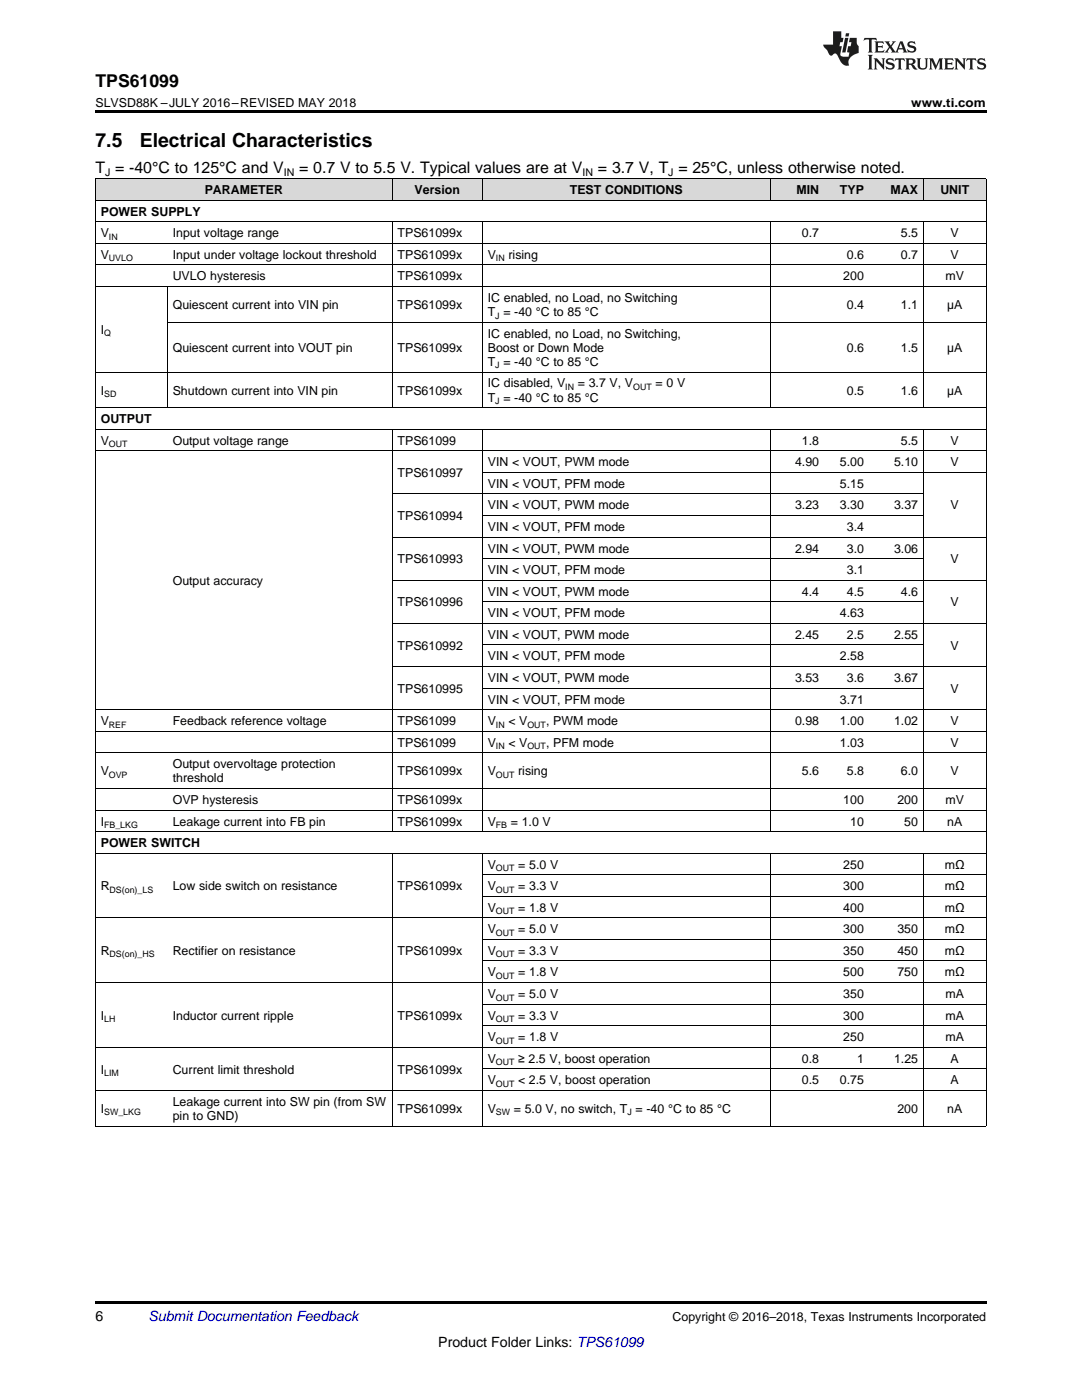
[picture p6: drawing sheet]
<svg xmlns="http://www.w3.org/2000/svg" width="216mm" height="279mm" viewBox="0 0 216 279" stroke-linecap="round" stroke-linejoin="round" font-family="sans-serif">
<defs><g id="words">
<g font-size="3.9">
<text x="19" y="29.3">7.5</text>
<text x="27.9" y="29.3">Electrical Characteristics</text>
</g>
<text font-size="3.5" x="19" y="17.3">TPS61099</text>
<g font-size="3.2">
<text x="19" y="34.4">T = -40°C to 125°C and V</text>
<text x="59.7" y="34.4">= 0.7 V to 5.5 V. Typical values are at V</text>
<text x="119.3" y="34.4">= 3.7 V, T = 25°C, unless otherwise noted.</text>
</g>
<g font-size="2.8">
<text x="19" y="263.6">6</text>
<text x="87.5" y="268.9">Product Folder Links: TPS61099</text>
</g>
<text font-size="2.8" fill="#0000c8" x="29.6" y="263.6">Submit Documentation Feedback</text>
<g font-size="2.5">
<text x="19" y="21.4">SLVSD88K –JULY 2016–REVISED MAY 2018</text>
<text x="181.8" y="21.4">www.ti.com</text>
<text x="40.9" y="38.7">PARAMETER</text>
<text x="82.7" y="38.7">Version</text>
<text x="113.7" y="38.7">TEST CONDITIONS</text>
<text x="158.9" y="38.7">MIN</text>
<text x="167.6" y="38.7">TYP</text>
<text x="177.7" y="38.7">MAX</text>
<text x="187.6" y="38.7">UNIT</text>
<text x="20.1" y="43">POWER SUPPLY</text>
<text x="20.1" y="47.3">V</text>
<text x="34.5" y="47.3">Input voltage range</text>
<text x="79.3" y="47.3">TPS61099x</text>
<text x="160" y="47.3">0.7</text>
<text x="179.8" y="47.3">5.5</text>
<text x="189.7" y="47.3">V</text>
<text x="20.1" y="51.6">V</text>
<text x="34.5" y="51.6">Input under voltage lockout threshold</text>
<text x="79.3" y="51.6">TPS61099x</text>
<text x="97.3" y="51.6">V</text>
<text x="101.5" y="51.6">rising</text>
<text x="169" y="51.6">0.6</text>
<text x="179.8" y="51.6">0.7</text>
<text x="189.7" y="51.6">V</text>
<text x="34.5" y="56">UVLO hysteresis</text>
<text x="79.3" y="56">TPS61099x</text>
<text x="168.3" y="56">200</text>
<text x="188.7" y="56">mV</text>
<text x="34.5" y="61.7">Quiescent current into VIN pin</text>
<text x="79.3" y="61.7">TPS61099x</text>
<text x="97.3" y="60.3">IC enabled, no Load, no Switching</text>
<text x="97.3" y="63.1">T = -40 °C to 85 °C</text>
<text x="169" y="61.7">0.4</text>
<text x="179.8" y="61.7">1.1</text>
<text x="189" y="61.7">µA</text>
<text x="20.1" y="66.6">I</text>
<text x="34.5" y="70.2">Quiescent current into VOUT pin</text>
<text x="79.3" y="70.2">TPS61099x</text>
<text x="97.3" y="67.4">IC enabled, no Load, no Switching,</text>
<text x="97.3" y="70.2">Boost or Down Mode</text>
<text x="169" y="70.2">0.6</text>
<text x="179.8" y="70.2">1.5</text>
<text x="189" y="70.2">µA</text>
<text x="97.3" y="73">T = -40 °C to 85 °C</text>
<text x="97.3" y="77.3">IC disabled, V</text>
<text x="115.3" y="77.3">= 3.7 V, V</text>
<text x="130.8" y="77.3">= 0 V</text>
<text x="20.1" y="78.7">I</text>
<text x="34.5" y="78.7">Shutdown current into VIN pin</text>
<text x="79.3" y="78.7">TPS61099x</text>
<text x="97.3" y="80.2">T = -40 °C to 85 °C</text>
<text x="169" y="78.7">0.5</text>
<text x="179.8" y="78.7">1.6</text>
<text x="189" y="78.7">µA</text>
<text x="20.1" y="84.5">OUTPUT</text>
<text x="20.1" y="88.8">V</text>
<text x="34.5" y="88.8">Output voltage range</text>
<text x="79.3" y="88.8">TPS61099</text>
<text x="160" y="88.8">1.8</text>
<text x="179.8" y="88.8">5.5</text>
<text x="189.7" y="88.8">V</text>
<text x="79.3" y="95.2">TPS610997</text>
<text x="97.3" y="93.1">VIN &lt; VOUT, PWM mode</text>
<text x="158.6" y="93.1">4.90</text>
<text x="167.6" y="93.1">5.00</text>
<text x="178.4" y="93.1">5.10</text>
<text x="189.7" y="93.1">V</text>
<text x="97.3" y="97.4">VIN &lt; VOUT, PFM mode</text>
<text x="97.3" y="101.7">VIN &lt; VOUT, PWM mode</text>
<text x="158.6" y="101.7">3.23</text>
<text x="167.6" y="97.4">5.15</text>
<text x="167.6" y="101.7">3.30</text>
<text x="178.4" y="101.7">3.37</text>
<text x="189.7" y="101.7">V</text>
<text x="79.3" y="103.8">TPS610994</text>
<text x="97.3" y="106">VIN &lt; VOUT, PFM mode</text>
<text x="169" y="106">3.4</text>
<text x="79.3" y="112.4">TPS610993</text>
<text x="97.3" y="110.3">VIN &lt; VOUT, PWM mode</text>
<text x="158.6" y="110.3">2.94</text>
<text x="169" y="110.3">3.0</text>
<text x="178.4" y="110.3">3.06</text>
<text x="189.7" y="112.4">V</text>
<text x="34.5" y="116.7">Output accuracy</text>
<text x="97.3" y="114.6">VIN &lt; VOUT, PFM mode</text>
<text x="97.3" y="118.9">VIN &lt; VOUT, PWM mode</text>
<text x="160" y="118.9">4.4</text>
<text x="169" y="114.6">3.1</text>
<text x="169" y="118.9">4.5</text>
<text x="179.8" y="118.9">4.6</text>
<text x="79.3" y="121">TPS610996</text>
<text x="97.3" y="123.2">VIN &lt; VOUT, PFM mode</text>
<text x="167.6" y="123.2">4.63</text>
<text x="189.7" y="121">V</text>
<text x="79.3" y="129.6">TPS610992</text>
<text x="97.3" y="127.5">VIN &lt; VOUT, PWM mode</text>
<text x="97.3" y="131.8">VIN &lt; VOUT, PFM mode</text>
<text x="158.6" y="127.5">2.45</text>
<text x="167.6" y="131.8">2.58</text>
<text x="169" y="127.5">2.5</text>
<text x="178.4" y="127.5">2.55</text>
<text x="189.7" y="129.6">V</text>
<text x="97.3" y="136.1">VIN &lt; VOUT, PWM mode</text>
<text x="158.6" y="136.1">3.53</text>
<text x="169" y="136.1">3.6</text>
<text x="178.4" y="136.1">3.67</text>
<text x="79.3" y="138.3">TPS610995</text>
<text x="97.3" y="140.4">VIN &lt; VOUT, PFM mode</text>
<text x="167.6" y="140.4">3.71</text>
<text x="189.7" y="138.3">V</text>
<text x="20.1" y="144.7">V</text>
<text x="34.5" y="144.7">Feedback reference voltage</text>
<text x="79.3" y="144.7">TPS61099</text>
<text x="79.3" y="149">TPS61099</text>
<text x="97.3" y="144.7">V</text>
<text x="97.3" y="149">V</text>
<text x="101.5" y="144.7">&lt; V</text>
<text x="101.5" y="149">&lt; V</text>
<text x="109" y="144.7">, PWM mode</text>
<text x="109" y="149">, PFM mode</text>
<text x="158.6" y="144.7">0.98</text>
<text x="167.6" y="144.7">1.00</text>
<text x="167.6" y="149">1.03</text>
<text x="178.4" y="144.7">1.02</text>
<text x="189.7" y="144.7">V</text>
<text x="189.7" y="149">V</text>
<text x="20.1" y="154.7">V</text>
<text x="34.5" y="153.3">Output overvoltage protection</text>
<text x="79.3" y="154.7">TPS61099x</text>
<text x="97.3" y="154.7">V</text>
<text x="103.4" y="154.7">rising</text>
<text x="160" y="154.7">5.6</text>
<text x="169" y="154.7">5.8</text>
<text x="179.8" y="154.7">6.0</text>
<text x="189.7" y="154.7">V</text>
<text x="34.5" y="156.1">threshold</text>
<text x="34.5" y="160.4">OVP hysteresis</text>
<text x="79.3" y="160.4">TPS61099x</text>
<text x="168.3" y="160.4">100</text>
<text x="179.1" y="160.4">200</text>
<text x="188.7" y="160.4">mV</text>
<text x="20.1" y="164.7">I</text>
<text x="34.5" y="164.7">Leakage current into FB pin</text>
<text x="79.3" y="164.7">TPS61099x</text>
<text x="97.3" y="164.7">V</text>
<text x="101.9" y="164.7">= 1.0 V</text>
<text x="169.7" y="164.7">10</text>
<text x="180.4" y="164.7">50</text>
<text x="189" y="164.7">nA</text>
<text x="20.1" y="169.1">POWER SWITCH</text>
<text x="97.3" y="173.4">V</text>
<text x="103.4" y="173.4">= 5.0 V</text>
<text x="168.3" y="173.4">250</text>
<text x="188.6" y="173.4">mΩ</text>
<text x="20.1" y="177.7">R</text>
<text x="34.5" y="177.7">Low side switch on resistance</text>
<text x="79.3" y="177.7">TPS61099x</text>
<text x="97.3" y="177.7">V</text>
<text x="103.4" y="177.7">= 3.3 V</text>
<text x="168.3" y="177.7">300</text>
<text x="188.6" y="177.7">mΩ</text>
<text x="97.3" y="182">V</text>
<text x="103.4" y="182">= 1.8 V</text>
<text x="168.3" y="182">400</text>
<text x="188.6" y="182">mΩ</text>
<text x="20.1" y="190.6">R</text>
<text x="34.5" y="190.6">Rectifier on resistance</text>
<text x="79.3" y="190.6">TPS61099x</text>
<text x="97.3" y="186.3">V</text>
<text x="97.3" y="190.6">V</text>
<text x="103.4" y="186.3">= 5.0 V</text>
<text x="103.4" y="190.6">= 3.3 V</text>
<text x="168.3" y="186.3">300</text>
<text x="168.3" y="190.6">350</text>
<text x="179.1" y="186.3">350</text>
<text x="179.1" y="190.6">450</text>
<text x="188.6" y="186.3">mΩ</text>
<text x="188.6" y="190.6">mΩ</text>
<text x="97.3" y="194.9">V</text>
<text x="103.4" y="194.9">= 1.8 V</text>
<text x="168.3" y="194.9">500</text>
<text x="179.1" y="194.9">750</text>
<text x="188.6" y="194.9">mΩ</text>
<text x="20.1" y="203.5">I</text>
<text x="34.5" y="203.5">Inductor current ripple</text>
<text x="79.3" y="203.5">TPS61099x</text>
<text x="97.3" y="199.2">V</text>
<text x="97.3" y="203.5">V</text>
<text x="103.4" y="199.2">= 5.0 V</text>
<text x="103.4" y="203.5">= 3.3 V</text>
<text x="168.3" y="199.2">350</text>
<text x="168.3" y="203.5">300</text>
<text x="188.7" y="199.2">mA</text>
<text x="188.7" y="203.5">mA</text>
<text x="97.3" y="207.8">V</text>
<text x="103.4" y="207.8">= 1.8 V</text>
<text x="168.3" y="207.8">250</text>
<text x="188.7" y="207.8">mA</text>
<text x="20.1" y="214.2">I</text>
<text x="34.5" y="214.2">Current limit threshold</text>
<text x="79.3" y="214.2">TPS61099x</text>
<text x="97.3" y="212.1">V</text>
<text x="103.4" y="212.1">≥ 2.5 V, boost operation</text>
<text x="160" y="212.1">0.8</text>
<text x="171" y="212.1">1</text>
<text x="178.4" y="212.1">1.25</text>
<text x="189.7" y="212.1">A</text>
<text x="34.5" y="220.7">Leakage current into SW pin (from SW</text>
<text x="97.3" y="216.4">V</text>
<text x="103.4" y="216.4">&lt; 2.5 V, boost operation</text>
<text x="160" y="216.4">0.5</text>
<text x="167.6" y="216.4">0.75</text>
<text x="189.7" y="216.4">A</text>
<text x="20.1" y="222.1">I</text>
<text x="34.5" y="223.5">pin to GND)</text>
<text x="79.3" y="222.1">TPS61099x</text>
<text x="97.3" y="222.1">V</text>
<text x="102.5" y="222.1">= 5.0 V, no switch, T = -40 °C to 85 °C</text>
<text x="179.1" y="222.1">200</text>
<text x="189" y="222.1">nA</text>
<text x="134.2" y="263.6">Copyright © 2016–2018, Texas Instruments Incorporated</text>
</g>
<g font-size="2.1">
<text x="21" y="35.1">J</text>
<text x="56.6" y="35.1">IN</text>
<text x="116.2" y="35.1">IN</text>
<text x="133.4" y="35.1">J</text>
</g>
<g font-size="1.8">
<text x="21.7" y="47.8">IN</text>
<text x="21.7" y="52.1">UVLO</text>
<text x="99" y="52.1">IN</text>
<text x="98.8" y="63.6">J</text>
<text x="20.8" y="67.1">Q</text>
<text x="98.8" y="73.5">J</text>
<text x="112.8" y="77.8">IN</text>
<text x="126.4" y="77.8">OUT</text>
<text x="20.8" y="79.2">SD</text>
<text x="98.8" y="80.6">J</text>
<text x="21.7" y="89.3">OUT</text>
<text x="21.7" y="145.2">REF</text>
<text x="99" y="145.2">IN</text>
<text x="99" y="149.5">IN</text>
<text x="105.2" y="145.2">OUT</text>
<text x="105.2" y="149.5">OUT</text>
<text x="21.7" y="155.2">OVP</text>
<text x="99" y="155.2">OUT</text>
<text x="20.8" y="165.2">FB_LKG</text>
<text x="99" y="165.2">FB</text>
<text x="99" y="173.8">OUT</text>
<text x="21.9" y="178.2">DS(on)_LS</text>
<text x="99" y="178.2">OUT</text>
<text x="99" y="182.5">OUT</text>
<text x="21.9" y="191.1">DS(on)_HS</text>
<text x="99" y="186.8">OUT</text>
<text x="99" y="191.1">OUT</text>
<text x="99" y="195.4">OUT</text>
<text x="20.8" y="204">LH</text>
<text x="99" y="199.7">OUT</text>
<text x="99" y="204">OUT</text>
<text x="99" y="208.3">OUT</text>
<text x="20.8" y="214.7">LIM</text>
<text x="99" y="212.6">OUT</text>
<text x="99" y="216.9">OUT</text>
<text x="20.8" y="222.6">SW_LKG</text>
<text x="99" y="222.6">SW</text>
<text x="125.2" y="222.6">J</text>
</g>
</g></defs>
<g fill="#d8d8d8">
<path d="M19 35.7h14.4v4.3h-14.4z"/>
<path d="M33.4 35.7h16.2v4.3h-16.2z"/>
<path d="M49.6 35.7h28.7v4.3h-28.7z"/>
<path d="M78.3 35.7h18v4.3h-18z"/>
<path d="M96.3 35.7h57.4v4.3h-57.4z"/>
<path d="M153.7 35.7h10.8v4.3h-10.8z"/>
<path d="M164.5 35.7h9v4.3h-9z"/>
<path d="M173.5 35.7h10.8v4.3h-10.8z"/>
<path d="M184.3 35.7h12.5v4.3h-12.5z"/>
</g>
<path d="M19 22h177.8v.5h-177.8zM19 259.7h177.8v.5h-177.8z" fill="#000"/>
<g fill="none" stroke="#000" stroke-width=".2">
<path d="M19 40h177.8M19 35.6h177.8M19.1 35.7v189.1M78.2 35.7v4.3M96.2 35.7v4.3M153.7 35.7v4.3M184.2 35.7v4.3M196.8 35.7v189.1M19 57.2h177.8M19 52.9h177.8M19 48.6h177.8M19 44.3h177.8"/>
<path d="M33.4 57.2v24.2M78.2 44.3v37.1M96.2 44.3v37.1M153.7 44.3v37.1M184.2 44.3v37.1M19 74.2h177.8M33.4 64.3h163.4M19 90h177.8M19 85.7h177.8M19 81.4h177.8M78.2 85.7v80.3M78.3 98.6h106"/>
<path d="M96.2 85.7v80.3M96.3 94.3h100.5M153.7 85.7v80.3M184.2 85.7v80.3M78.3 115.8h118.5M78.3 107.2h118.5M96.3 111.5h88M96.3 102.9h88M78.3 133h118.5M78.3 124.4h118.5M96.3 137.3h88M96.3 128.7h88"/>
<path d="M96.3 120.1h88M19 157.4h177.8M19 150.2h177.8M19 145.9h177.8M19 141.6h177.8M19 170.3h177.8M19 166h177.8M19 161.7h177.8M78.2 170.3v54.5M96.2 170.3v54.5M96.3 178.9h100.5M96.3 174.6h100.5"/>
<path d="M153.7 170.3v54.5M184.2 170.3v54.5M19 196.1h177.8M19 183.2h177.8M96.3 191.8h100.5M96.3 187.5h100.5M19 217.6h177.8M19 209h177.8M96.3 213.3h100.5M96.3 204.7h100.5M96.3 200.4h100.5M19 224.7h177.8"/>
</g>
<g fill="#231f20">
<path d="M172.5 7.6l-.1 .5 .4-.2h.6v.1v2.1l-.2 .4h.9l-.2-.4v-2.1l.1-.1h.5l.5 .2-.2-.5zM174.5 8.3l.2 .3v1.5l-.2 .4h1.8l.2-.6a1.04 1.04 0 0 1-1.3 .2v-.7h.6l.3 .2v-.6l-.3 .2h-.6v-.6l.8-.1 .4 .3-.2-.5zM176.5 8.3l.9 1.1-.9 1.1h.8l-.2-.2 .4-.7 .5 .7-.2 .2h1.5l-.2-.2 .2-.4h.9l.1 .4-.2 .2h1l-.3-.3-.7-1.9h-.5l-.9 2-.8-1 .9-1h-.8l.1 .3-.4 .5-.3-.6 .1-.2zM179.7 8.6l.4 1h-.7zM181.3 8.4a.63 .63 0 0 0-.2 .7 .63 .63 0 0 0 .6 .4l.6 .2 .1 .2a.75 .75 0 0 1-.7 .4 .75 .75 0 0 1-.6-.5l.1 .7 .1-.1a1.11 1.11 0 0 0 1.5-.6 1.13 1.13 0 0 0-1.2-.8l-.1-.4a1.04 1.04 0 0 1 1.2 .2l-.2-.5-.2 .1-.4-.2zM173.2 10.9l.2 .4v2.2l-.2 .4h1l-.3-.4v-2.2l.3-.4zM174.3 11.6l.3 .4v1.5l-.3 .4h.8l-.2-.4v-1.3l1.5 1.7v-1.9l.2-.4h-.7l.2 .4v.9l-1.1-1.3zM177 11.8a.62 .62 0 0 0-.2 .7 .62 .62 0 0 0 .6 .4l.6 .1 .1 .3a.76 .76 0 0 1-.7 .3 .76 .76 0 0 1-.7-.4l.2 .7 .1-.1a1.11 1.11 0 0 0 1.5-.6 1.13 1.13 0 0 0-1.2-.8l-.1-.4a1.04 1.04 0 0 1 1.2 .2l-.2-.6-.2 .1-.5-.1zM178.7 11.6l-.2 .6a.61 .61 0 0 1 .8-.3v1.6l-.2 .4h.9l-.2-.4v-1.6a.63 .63 0 0 1 .7 .3l-.1-.6zM180.6 11.6l.3 .4v1.5l-.3 .4h1l-.2-.2-.1-.8 .6 .2a.76 .76 0 0 0 1.2 .7l-1-1a.58 .58 0 0 0 .6-.5 .58 .58 0 0 0-.5-.6zM181.4 11.9h.1a.45 .45 0 0 1 .5 .1 .45 .45 0 0 1 .1 .5l-.8 .2zM182.9 11.6l.2 .2a2.17 2.17 0 0 0 .3 1.9 .99 .99 0 0 0 1.6-.6v-1.1l.2-.4h-.7l.2 .2a1.92 1.92 0 0 1-.2 1.8 .6 .6 0 0 1-.9-.5v-1.1l.2-.4zM185.4 11.6l.2 .4v1.5l-.2 .4h.7l-.2-.4v-1.4l.8 1.8 .8-1.8v1.4l-.2 .4h.9l-.2-.4v-1.5l.2-.4h-.8l-.6 1.5-.6-1.5zM188.4 11.6l.2 .4v1.5l-.2 .4h1.8l.1-.6a1.04 1.04 0 0 1-1.2 .1v-.6h.5l.4 .2v-.6l-.4 .2h-.5v-.7h.8l.3 .3-.1-.6zM190.5 11.6l.2 .4v1.5l-.2 .4h.7l-.2-.4v-1.3l1.5 1.7v-1.9l.2-.4h-.7l.2 .4v.9l-1.1-1.3zM192.9 11.6l-.1 .6a.61 .61 0 0 1 .7-.3l.1 1.6-.3 .4h1l-.3-.4 .1-1.6a.63 .63 0 0 1 .7 .3l-.1-.6zM195.2 11.8a.62 .62 0 0 0-.2 .7 .62 .62 0 0 0 .6 .4l.6 .1 .1 .3a.76 .76 0 0 1-.7 .3 .76 .76 0 0 1-.6-.4l.1 .7 .1-.1a1.11 1.11 0 0 0 1.6-.6 1.13 1.13 0 0 0-1.3-.8l-.1-.4a1.04 1.04 0 0 1 1.2 .2l-.1-.6-.2 .1-.5-.1z"/>
<path d="M166.2 6.3v2.6h-1.9v.4l.8 .9a.91 .91 0 0 0 1 .8 .56 .56 0 0 1 .5-.3 .56 .56 0 0 1 .5 .3l.4 .8a1.53 1.53 0 0 0 1.9 1.2 1.54 1.54 0 0 1 1-2.1l.9-.3v-1.4a1.52 1.52 0 0 1-.4-1.6h-1.3l-.2 .8h.5l-.2 .8h-.5l-.1 1v.2l.4 .1-.2 .8a1.93 1.93 0 0 1-1.6-.3l.3-1.8h-.5l.2-.8h.4l.2-.8h-.4v-1.3zM168.6 7.6l-.6 2.9h.7l.6-2.9zM168.8 6.6l-.1 .7h.6l.2-.7z"/>
</g>
<use href="#words"/>
</svg>
